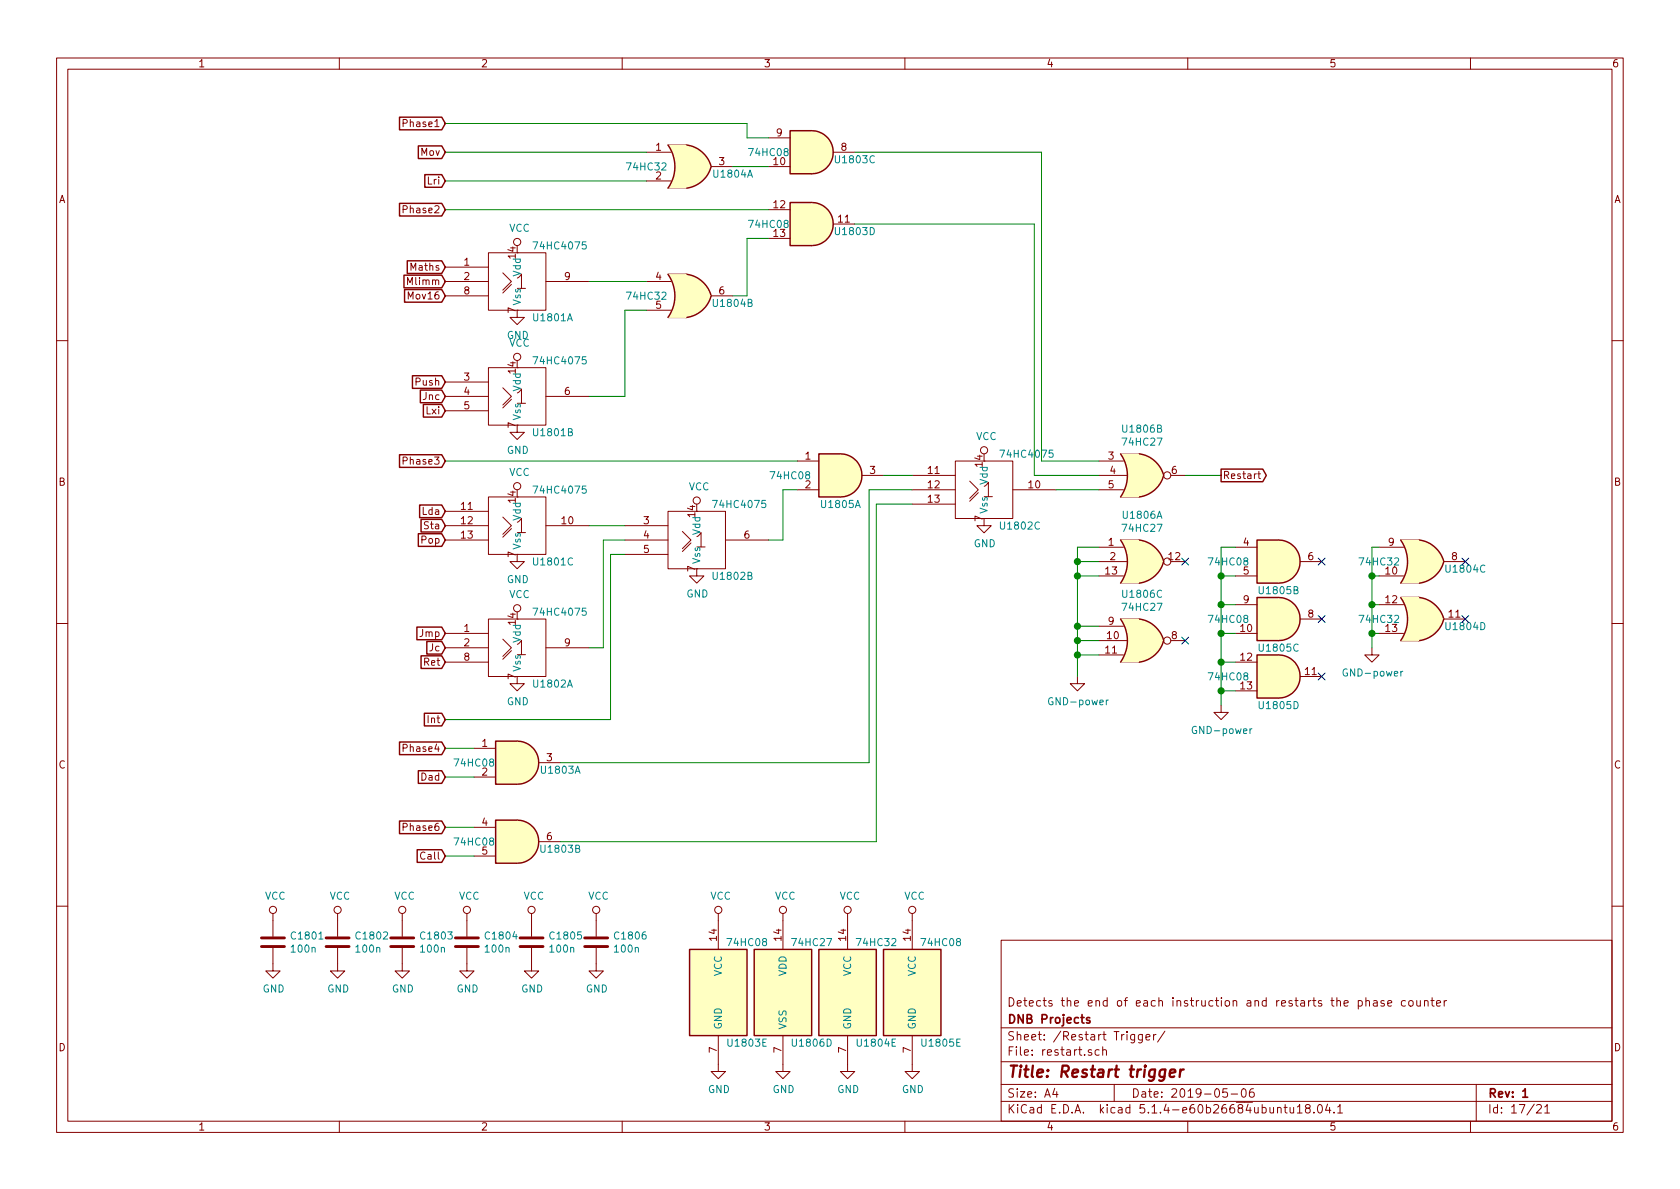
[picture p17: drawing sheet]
<svg xmlns="http://www.w3.org/2000/svg" width="297mm" height="210mm" viewBox="0 0 297 210" stroke-linecap="round" stroke-linejoin="round" font-family="sans-serif">
<defs><g id="words">
<g font-size="3.5" fill="#008484">
<text x="91.2" y="51.1">1</text>
<text x="91.2" y="71.4">1</text>
<text x="173.8" y="88">1</text>
<text x="91.2" y="94.3">1</text>
<text x="123" y="96.8">1</text>
<text x="91.2" y="115.9">1</text>
</g>
<text font-size="2.8" fill="#840000" x="178" y="190.5">Title: Restart trigger</text>
<g font-size="2.1" fill="#840000">
<text x="178" y="178">Detects the end of each instruction and restarts the phase counter</text>
<text x="178" y="184">Sheet: /Restart Trigger/</text>
<text x="178" y="181">DNB Projects</text>
<text x="178" y="186.7">File: restart.sch</text>
<text x="178" y="196.9">KiCad E.D.A. kicad 5.1.4-e60b26684ubuntu18.04.1</text>
<text x="178" y="194.1">Size: A4</text>
<text x="200" y="194.1">Date: 2019-05-06</text>
<text x="263" y="194.1">Rev: 1</text>
<text x="263" y="196.9">Id: 17/21</text>
</g>
<g font-size="1.8" fill="#840000">
<text x="35" y="11.9">1</text>
<text x="85" y="11.9">2</text>
<text x="135" y="11.9">3</text>
<text x="185" y="11.9">4</text>
<text x="235" y="11.9">5</text>
<text x="285" y="11.9">6</text>
<text x="71.8" y="22.5">Phase1</text>
<text x="74.4" y="27.6">Mov</text>
<text x="116" y="26.7">1</text>
<text x="127.2" y="29.2">3</text>
<text x="136.8" y="29.2">10</text>
<text x="137.3" y="24.1">9</text>
<text x="148.7" y="26.7">8</text>
<text x="10.4" y="35.9">A</text>
<text x="75.7" y="32.6">Lri</text>
<text x="116" y="31.7">2</text>
<text x="285.4" y="35.9">A</text>
<text x="71.8" y="37.7">Phase2</text>
<text x="136.8" y="36.8">12</text>
<text x="136.8" y="41.9">13</text>
<text x="148.3" y="39.4">11</text>
<text x="72.8" y="47.9">Maths</text>
<text x="82.1" y="47">1</text>
<text x="91.2" y="45.7" transform="rotate(-90 91.2 45.7)">14</text>
<text x="72.3" y="50.4">Mlimm</text>
<text x="72.4" y="53">Mov16</text>
<text x="82.1" y="49.5">2</text>
<text x="82.1" y="52.1">8</text>
<text x="99.8" y="49.5">9</text>
<text x="116" y="49.5">4</text>
<text x="127.2" y="52.1">6</text>
<text x="91.2" y="55.3" transform="rotate(-90 91.2 55.3)">7</text>
<text x="116" y="54.6">5</text>
<text x="91.2" y="66" transform="rotate(-90 91.2 66)">14</text>
<text x="73.6" y="68.2">Push</text>
<text x="74.9" y="70.7">Jnc</text>
<text x="82.1" y="67.3">3</text>
<text x="82.1" y="69.8">4</text>
<text x="99.8" y="69.8">6</text>
<text x="75.4" y="73.3">Lxi</text>
<text x="82.1" y="72.4">5</text>
<text x="91.2" y="75.7" transform="rotate(-90 91.2 75.7)">7</text>
<text x="71.8" y="82.2">Phase3</text>
<text x="142.4" y="81.3">1</text>
<text x="153.8" y="83.8">3</text>
<text x="164.1" y="83.8">11</text>
<text x="173.7" y="82.5" transform="rotate(-90 173.7 82.5)">14</text>
<text x="196" y="81.3">3</text>
<text x="196.3" y="83.8">4</text>
<text x="207.2" y="83.8">6</text>
<text x="10.4" y="85.9">B</text>
<text x="91.2" y="88.8" transform="rotate(-90 91.2 88.8)">14</text>
<text x="142.4" y="86.4">2</text>
<text x="164.1" y="86.4">12</text>
<text x="164.1" y="88.9">13</text>
<text x="181.9" y="86.4">10</text>
<text x="196" y="86.4">5</text>
<text x="216.2" y="84.7">Restart</text>
<text x="285.4" y="85.9">B</text>
<text x="74.8" y="91.1">Lda</text>
<text x="75.2" y="93.6">Sta</text>
<text x="81.6" y="90.2">11</text>
<text x="81.6" y="92.7">12</text>
<text x="81.6" y="95.2">13</text>
<text x="99.4" y="92.7">10</text>
<text x="113.8" y="92.7">3</text>
<text x="113.8" y="95.2">4</text>
<text x="122.9" y="91.4" transform="rotate(-90 122.9 91.4)">14</text>
<text x="131.6" y="95.2">6</text>
<text x="173.7" y="92.2" transform="rotate(-90 173.7 92.2)">7</text>
<text x="74.6" y="96.1">Pop</text>
<text x="91.2" y="98.5" transform="rotate(-90 91.2 98.5)">7</text>
<text x="113.8" y="97.8">5</text>
<text x="122.9" y="101.1" transform="rotate(-90 122.9 101.1)">7</text>
<text x="195.5" y="101.6">13</text>
<text x="196" y="96.5">1</text>
<text x="196.3" y="99.1">2</text>
<text x="206.7" y="99.1">12</text>
<text x="219.9" y="96.5">4</text>
<text x="219.9" y="101.6">5</text>
<text x="231.3" y="99.1">6</text>
<text x="245" y="101.6">10</text>
<text x="245.5" y="96.5">9</text>
<text x="256.7" y="99.1">8</text>
<text x="219.9" y="106.7">9</text>
<text x="245" y="106.7">12</text>
<text x="74.3" y="112.6">Jmp</text>
<text x="82.1" y="111.8">1</text>
<text x="91.2" y="110.4" transform="rotate(-90 91.2 110.4)">14</text>
<text x="195.8" y="113">10</text>
<text x="196" y="110.5">9</text>
<text x="207.2" y="113">8</text>
<text x="219.4" y="111.8">10</text>
<text x="231.3" y="109.2">8</text>
<text x="245" y="111.8">13</text>
<text x="256.2" y="109.2">11</text>
<text x="75.1" y="117.7">Ret</text>
<text x="76" y="115.2">Jc</text>
<text x="82.1" y="114.3">2</text>
<text x="82.1" y="116.8">8</text>
<text x="99.8" y="114.3">9</text>
<text x="195.5" y="115.6">11</text>
<text x="219.4" y="116.8">12</text>
<text x="230.8" y="119.4">11</text>
<text x="91.2" y="120.1" transform="rotate(-90 91.2 120.1)">7</text>
<text x="219.4" y="121.9">13</text>
<text x="75.8" y="127.9">Int</text>
<text x="10.4" y="135.9">C</text>
<text x="71.8" y="133">Phase4</text>
<text x="85.2" y="132.1">1</text>
<text x="85.2" y="137.2">2</text>
<text x="96.7" y="134.6">3</text>
<text x="285.4" y="135.9">C</text>
<text x="74.6" y="138">Dad</text>
<text x="71.8" y="146.9">Phase6</text>
<text x="85.2" y="146">4</text>
<text x="96.7" y="148.6">6</text>
<text x="74.7" y="152">Call</text>
<text x="85.2" y="151.1">5</text>
<text x="126.7" y="166.3" transform="rotate(-90 126.7 166.3)">14</text>
<text x="138.2" y="166.3" transform="rotate(-90 138.2 166.3)">14</text>
<text x="149.6" y="166.3" transform="rotate(-90 149.6 166.3)">14</text>
<text x="161" y="166.3" transform="rotate(-90 161 166.3)">14</text>
<text x="10.4" y="185.9">D</text>
<text x="285.4" y="185.9">D</text>
<text x="126.7" y="186.2" transform="rotate(-90 126.7 186.2)">7</text>
<text x="138.2" y="186.2" transform="rotate(-90 138.2 186.2)">7</text>
<text x="149.6" y="186.2" transform="rotate(-90 149.6 186.2)">7</text>
<text x="161" y="186.2" transform="rotate(-90 161 186.2)">7</text>
<text x="35" y="199.9">1</text>
<text x="85" y="199.9">2</text>
<text x="135" y="199.9">3</text>
<text x="185" y="199.9">4</text>
<text x="235" y="199.9">5</text>
<text x="285" y="199.9">6</text>
</g>
<g font-size="1.8" fill="#008484">
<text x="132.7" y="27.6">74HC08</text>
<text x="147.9" y="28.9">U1803C</text>
<text x="111.1" y="30.1">74HC32</text>
<text x="126.3" y="31.4">U1804A</text>
<text x="90" y="41">VCC</text>
<text x="132.7" y="40.3">74HC08</text>
<text x="147.9" y="41.6">U1803D</text>
<text x="94.8" y="44.1">74HC4075</text>
<text x="92.1" y="48.8" transform="rotate(-90 92.1 48.8)">Vdd</text>
<text x="111.1" y="53">74HC32</text>
<text x="89.6" y="59.9">GND</text>
<text x="92.1" y="54.1" transform="rotate(-90 92.1 54.1)">Vss</text>
<text x="94.5" y="56.8">U1801A</text>
<text x="126.3" y="54.3">U1804B</text>
<text x="90" y="61.3">VCC</text>
<text x="94.8" y="64.4">74HC4075</text>
<text x="92.1" y="69.1" transform="rotate(-90 92.1 69.1)">Vdd</text>
<text x="92.1" y="74.4" transform="rotate(-90 92.1 74.4)">Vss</text>
<text x="94.5" y="77.1">U1801B</text>
<text x="172.6" y="77.8">VCC</text>
<text x="198.7" y="76.5">U1806B</text>
<text x="89.6" y="80.3">GND</text>
<text x="177.3" y="80.9">74HC4075</text>
<text x="198.7" y="78.8">74HC27</text>
<text x="90" y="84.2">VCC</text>
<text x="94.8" y="87.3">74HC4075</text>
<text x="121.8" y="86.7">VCC</text>
<text x="126.5" y="89.8">74HC4075</text>
<text x="136.5" y="84.8">74HC08</text>
<text x="145.4" y="89.8">U1805A</text>
<text x="174.6" y="85.6" transform="rotate(-90 174.6 85.6)">Vdd</text>
<text x="92.1" y="92" transform="rotate(-90 92.1 92)">Vdd</text>
<text x="123.8" y="94.5" transform="rotate(-90 123.8 94.5)">Vdd</text>
<text x="174.6" y="90.9" transform="rotate(-90 174.6 90.9)">Vss</text>
<text x="177.1" y="93.6">U1802C</text>
<text x="198.7" y="91.7">U1806A</text>
<text x="198.7" y="94.1">74HC27</text>
<text x="92.1" y="97.3" transform="rotate(-90 92.1 97.3)">Vss</text>
<text x="94.5" y="100">U1801C</text>
<text x="123.8" y="99.8" transform="rotate(-90 123.8 99.8)">Vss</text>
<text x="172.2" y="96.8">GND</text>
<text x="213.9" y="100">74HC08</text>
<text x="240.6" y="100">74HC32</text>
<text x="255.9" y="101.3">U1804C</text>
<text x="89.6" y="103.1">GND</text>
<text x="90" y="105.8">VCC</text>
<text x="121.4" y="105.7">GND</text>
<text x="126.3" y="102.5">U1802B</text>
<text x="198.7" y="105.7">U1806C</text>
<text x="222.8" y="105.1">U1805B</text>
<text x="92.1" y="113.6" transform="rotate(-90 92.1 113.6)">Vdd</text>
<text x="94.8" y="108.9">74HC4075</text>
<text x="198.7" y="108">74HC27</text>
<text x="213.9" y="110.2">74HC08</text>
<text x="240.6" y="110.2">74HC32</text>
<text x="255.9" y="111.4">U1804D</text>
<text x="92.1" y="118.9" transform="rotate(-90 92.1 118.9)">Vss</text>
<text x="222.8" y="115.2">U1805C</text>
<text x="237.8" y="119.6">GND-power</text>
<text x="89.6" y="124.7">GND</text>
<text x="94.5" y="121.6">U1802A</text>
<text x="185.8" y="124.7">GND-power</text>
<text x="213.9" y="120.3">74HC08</text>
<text x="222.8" y="125.4">U1805D</text>
<text x="211.2" y="129.8">GND-power</text>
<text x="80.6" y="135.6">74HC08</text>
<text x="95.8" y="136.8">U1803A</text>
<text x="80.6" y="149.5">74HC08</text>
<text x="95.8" y="150.8">U1803B</text>
<text x="46.8" y="159.1">VCC</text>
<text x="58.3" y="159.1">VCC</text>
<text x="69.7" y="159.1">VCC</text>
<text x="81.1" y="159.1">VCC</text>
<text x="92.6" y="159.1">VCC</text>
<text x="104" y="159.1">VCC</text>
<text x="125.6" y="159.1">VCC</text>
<text x="137" y="159.1">VCC</text>
<text x="148.4" y="159.1">VCC</text>
<text x="159.9" y="159.1">VCC</text>
<text x="51.7" y="166.1">C1801</text>
<text x="63.1" y="166.1">C1802</text>
<text x="74.6" y="166.1">C1803</text>
<text x="86" y="166.1">C1804</text>
<text x="97.4" y="166.1">C1805</text>
<text x="108.9" y="166.1">C1806</text>
<text x="128.9" y="167.3">74HC08</text>
<text x="140.3" y="167.3">74HC27</text>
<text x="151.7" y="167.3">74HC32</text>
<text x="163.1" y="167.3">74HC08</text>
<text x="51.6" y="168.4">100n</text>
<text x="63.1" y="168.4">100n</text>
<text x="74.5" y="168.4">100n</text>
<text x="85.9" y="168.4">100n</text>
<text x="97.4" y="168.4">100n</text>
<text x="108.8" y="168.4">100n</text>
<text x="127.6" y="172.6" transform="rotate(-90 127.6 172.6)">VCC</text>
<text x="139.1" y="172.6" transform="rotate(-90 139.1 172.6)">VDD</text>
<text x="150.5" y="172.6" transform="rotate(-90 150.5 172.6)">VCC</text>
<text x="161.9" y="172.6" transform="rotate(-90 161.9 172.6)">VCC</text>
<text x="46.4" y="175.5">GND</text>
<text x="57.9" y="175.5">GND</text>
<text x="69.3" y="175.5">GND</text>
<text x="80.7" y="175.5">GND</text>
<text x="92.2" y="175.5">GND</text>
<text x="103.6" y="175.5">GND</text>
<text x="127.6" y="182.1" transform="rotate(-90 127.6 182.1)">GND</text>
<text x="128.9" y="185.1">U1803E</text>
<text x="139.1" y="182.1" transform="rotate(-90 139.1 182.1)">VSS</text>
<text x="140.3" y="185.1">U1806D</text>
<text x="150.5" y="182.1" transform="rotate(-90 150.5 182.1)">GND</text>
<text x="151.7" y="185.1">U1804E</text>
<text x="161.9" y="182.1" transform="rotate(-90 161.9 182.1)">GND</text>
<text x="163.2" y="185.1">U1805E</text>
<text x="125.2" y="193.3">GND</text>
<text x="136.6" y="193.3">GND</text>
<text x="148" y="193.3">GND</text>
<text x="159.5" y="193.3">GND</text>
</g>
</g></defs>
<g fill="none" stroke="#840000" stroke-width=".18">
<path d="M10 10.3h277v189.9h-277zM12 12.2h273v186.1h-273zM60 10.3v1.9M110 10.3v1.9M160 10.3v1.9M210 10.3v1.9M260 10.3v1.9M71.3 37h.6l.1-.2-.1-.3-.1-.1h-.5v1.2M71.3 21.8l.6-.1 .1-.1-.1-.3-.1-.2h-.5v1.3M114.3 26.9h4.3M114.3 32h4.3M125.7 29.5h3.8"/>
<path d="M135.9 29.5h3.8M135.9 24.4h3.8M135.9 37.1h3.8M147.3 26.9h3.8M147.3 39.6h3.8M78.7 47.2h7.7M78.7 49.8h7.7M78.7 52.3h7.7M86.4 44.7h10.1v10.2h-10.1zM88.9 48.3l1.5 1.5-1.5 1.5M90.4 50.3l-1.5 1.5M91.4 54.9v1.2h1.3l-1.3 1.3-1.2-1.3h1.2"/>
<path d="M96.5 49.8h7.6M114.3 49.8h4.3M114.3 54.9h4.3M125.7 52.3h3.8M135.9 42.2h3.8M10 60.2h2M78.7 67.6h7.7M78.7 70.1h7.7M78.7 72.6h7.7M86.4 65h10.1v10.2h-10.1zM88.9 68.6l1.5 1.5-1.5 1.5M90.4 70.6l-1.5 1.5"/>
<path d="M91.4 75.2v1.2h1.3l-1.3 1.3-1.2-1.3h1.2M96.5 70.1h7.6M285 60.2h2M71.3 81.5l.6-.1 .1-.2-.1-.3-.1-.1h-.5v1.3M78.7 93h7.7M78.7 95.5h7.7M78.7 90.4h7.7M86.4 87.9h10.1v10.1h-10.1zM88.9 91.4l1.5 1.6-1.5 1.5M90.4 93.5l-1.5 1.5M91.4 98v1.3h1.3l-1.3 1.3-1.2-1.3h1.2M96.5 93h7.6"/>
<path d="M110.5 93h7.6M110.5 95.5h7.6M110.5 98h7.6M118.1 90.4h10.2v10.2h-10.2zM120.6 94l1.6 1.5-1.6 1.5M122.2 96l-1.6 1.5M128.3 95.5h7.6M141 81.5h3.8M141 86.6h3.8M152.4 84.1h3.8M161.3 84.1h7.6M161.3 86.6h7.6"/>
<path d="M161.3 89.1h7.6M168.9 81.5h10.2v10.2h-10.2zM171.4 85.1l1.6 1.5-1.6 1.5M173 87.1l-1.6 1.5M174 91.7v1.3h1.3l-1.3 1.2-1.3-1.2h1.3M179.1 86.6h7.6M194.3 96.8h4.3M194.3 99.3h5M194.3 81.5h4.3M194.3 84.1h5M194.3 86.6h4.3M207 99.3h2.5"/>
<path d="M207 84.1h2.5M218.4 96.8h3.8M222.4 83.8h.5M222.6 83.4v1l.3 .2M229.9 99.3h3.8M243.8 96.8h4.4M255.3 99.3h3.8M10 110.3h2M78.7 112h7.7M78.7 117.1h7.7M78.7 114.5h7.7M86.4 109.5h10.1v10.1h-10.1z"/>
<path d="M88.9 113l1.5 1.5-1.5 1.6M90.4 115.1l-1.5 1.5M91.4 119.6v1.3h1.3l-1.3 1.3-1.2-1.3h1.2M96.5 114.5h7.6M123.2 100.6v1.2h1.3l-1.3 1.3-1.3-1.3h1.3M190.5 119.6v1.3h1.3l-1.3 1.3-1.3-1.3h1.3M194.3 101.8h4.3M194.3 113.3h5M194.3 115.8h4.3M194.3 110.7h4.3M207 113.3h2.5M218.4 101.8h3.8"/>
<path d="M218.4 106.9h3.8M218.4 112h3.8M218.4 117.1h3.8M229.9 109.5h3.8M229.9 119.6h3.8M242.6 114.5v1.3h1.2l-1.2 1.3-1.3-1.3h1.3M243.8 101.8h4.4M243.8 106.9h4.4M243.8 112h4.4M255.3 109.5h3.8M285 110.3h2M71.3 132.3l.6-.1 .1-.2-.1-.3-.1-.1h-.5v1.3"/>
<path d="M83.8 132.3h3.8M83.8 137.4h3.8M95.2 134.9h3.9M215.9 124.7v1.3h1.3l-1.3 1.2-1.3-1.2h1.3M218.4 122.2h3.8M71.3 146.2h.6l.1-.2-.1-.3-.1-.1h-.5v1.3M83.8 146.3h3.8M83.8 151.4h3.8M95.2 148.8h3.9M10 160.2h2M48.3 167.6v4.1h1.2l-1.2 1.3-1.3-1.3h1.3M48.3 161.5v4.1"/>
<path d="M59.7 167.6v4.1h1.3l-1.3 1.3-1.3-1.3h1.3M59.7 161.5v4.1M71.1 167.6v4.1h1.3l-1.3 1.3-1.3-1.3h1.3M71.1 161.5v4.1M82.5 167.6v4.1h1.3l-1.3 1.3-1.2-1.3h1.2M82.5 161.5v4.1M94 167.6v4.1h1.2l-1.2 1.3-1.3-1.3h1.3M94 161.5v4.1M105.4 167.6v4.1h1.3l-1.3 1.3-1.3-1.3h1.3M105.4 161.5v4.1M127 161.5v6.4M138.4 161.5v6.4"/>
<path d="M149.9 161.5v6.4M161.3 161.5v6.4M177 166.3h108v32h-108zM240.2 177l.4-.1 .3 .3-.1 .6-.2 .1-.4-.1M240.2 176.9v1.5M241.5 177.1l.2-.2 .4 .1v.9M241.5 176.4v1.5M242.9 177h.5l.1 .9M243.5 177.3l-.5 .1a.29 .29 0 0 0-.2 .2 .29 .29 0 0 0 .2 .3l.5-.1M244.7 177a.37 .37 0 0 0-.6 .1l.1 .3 .5 .1 .1 .1-.2 .3-.5-.1M245.4 177.4l.7-.1-.1-.3-.4-.1-.2 .2v.7h.6M248.5 177l-.4-.1-.3 .3 .1 .6 .2 .1 .4-.1"/>
<path d="M249.1 177.1l.3-.2 .4 .2v.7l-.2 .1-.5-.1zM250.5 176.9v.8a.37 .37 0 0 0 .6 .1M251.1 176.9v1M251.9 177.1v-.1a.37 .37 0 0 1 .6 .1v.8M251.9 176.9v1M253 176.9h.6M253.2 176.4v1.3l.4 .2M254 177.4l.7-.1-.1-.3-.4-.1-.2 .2 .1 .7h.5M255.3 176.9v1M255.8 176.9l-.5 .3M285 160.2h2M60 198.3v1.9"/>
<path d="M110 198.3v1.9M127 183.1v6.4h1.3l-1.3 1.2-1.3-1.2h1.3M138.4 183.1v6.4h1.3l-1.3 1.2-1.2-1.2h1.2M149.9 183.1v6.4h1.2l-1.2 1.2-1.3-1.2h1.3M160 198.3v1.9M161.3 183.1v6.4h1.3l-1.3 1.2-1.3-1.2h1.3M177 194.8h108M177 191.8h108M177 187.8h108M177 181.8h108M186.5 192.5l-.4 1h1M186.8 193v1"/>
<path d="M193 185.7a.37 .37 0 0 0-.6 .1l.1 .2 .5 .2 .1 .1-.3 .3-.4-.1M194.3 185.7l-.4-.1-.3 .3 .1 .6 .2 .1 .4-.1M195 185.7a.37 .37 0 0 1 .6 .1v.8M195 185.1v1.5M197 191.8v3M200.6 182.9v1.4l-.3 .1-.3-.1M200.6 183l-.4-.1-.3 .3 .1 .6 .2 .1 .4-.1M202 182.9v1.2l-.3 .3-.4-.1M202 183l-.5-.1-.2 .3v.6l.2 .1 .5-.1M202.6 183.4l.7-.1v-.3l-.5-.1-.2 .2 .1 .7h.6M204 182.9v1M204.4 182.9l-.4 .3"/>
<path d="M206 182.3l-1.3 2M210 198.3v1.9M217 192.5h-.7l-.1 .7 .2-.1 .5 .1 .1 .2v.5l-.2 .1-.6-.1M217.7 193.5h1.1M219.6 192.7l.4-.2a.94 .94 0 0 1 0 1.5 .82 .82 0 0 1-.4-1.3zM221.6 192.5a.59 .59 0 0 0-.7 .7l.1 .7 .2 .1 .5-.1 .1-.5-.2-.2-.4-.1-.3 .3M225.9 196l.2-.2 .3 .1 .1 .9M227 195.8h.6M227.2 195.3v1.3l.4 .2M228.1 195.8l.1 .9 .3 .1 .2-.1M228.7 195.8v1M229.4 195.8l.4-.5v1.5"/>
<path d="M229.4 196.8h.8M231.1 196l-.3-.3 .1-.3a.48 .48 0 0 1 .7 .1l-.1 .4a.52 .52 0 0 0-.6 .2 .52 .52 0 0 0 0 .6l.5 .1 .2-.1v-.4l-.2-.3M232.3 196.7v.1M233.1 195.4l.2-.1a.8 .8 0 0 1 .5 .8 .8 .8 0 0 1-.5 .7 1 1 0 0 1-.2-1.4zM234.7 195.2l-.3 1.1h.9M235.1 195.8v1M235.9 196.7v.1M236.5 195.8l.4-.5v1.5M236.5 196.8h.9M260 198.3v1.9M261 191.8v6.5M271.7 195.5l.2-.2h.4l.2 .5-.9 1h.9"/>
<path d="M273.1 195.8l.5-.5v1.5M273.1 196.8h.9"/>
<circle cx="91.4" cy="42.8" r=".63"/>
<circle cx="91.4" cy="63.1" r=".63"/>
<circle cx="174" cy="79.6" r=".63"/>
<circle cx="91.4" cy="86" r=".63"/>
<circle cx="123.2" cy="88.5" r=".63"/>
<circle cx="206.4" cy="84.1" r=".63"/>
<circle cx="206.4" cy="99.3" r=".63"/>
<circle cx="91.4" cy="107.6" r=".63"/>
<circle cx="206.4" cy="113.3" r=".63"/>
<circle cx="48.3" cy="160.9" r=".63"/>
<circle cx="59.7" cy="160.9" r=".63"/>
<circle cx="71.1" cy="160.9" r=".63"/>
<circle cx="82.5" cy="160.9" r=".63"/>
<circle cx="94" cy="160.9" r=".63"/>
<circle cx="105.4" cy="160.9" r=".63"/>
<circle cx="127" cy="160.9" r=".63"/>
<circle cx="138.4" cy="160.9" r=".63"/>
<circle cx="149.9" cy="160.9" r=".63"/>
<circle cx="161.3" cy="160.9" r=".63"/>
</g>
<path d="M192.7 180a.37 .37 0 0 0-.6 .1l.1 .3 .5 .1v.1l-.2 .3-.4-.1M269.2 193l.5-.5v1.5M269.2 194h.9" fill="none" stroke="#840000" stroke-width=".3"/>
<path d="M206 189.1l-.2 1.6a.6 .6 0 0 1-.8 .3M206 189.2a.68 .68 0 0 0-.9 .3v.8l.2 .1 .6-.1M206.8 189.8l1-.2-.1-.4h-.7l-.2 1 .2 .2 .6-.1M208.7 189.1l-.1 1.3M209.3 189.1a.54 .54 0 0 0-.6 .4" fill="none" stroke="#840000" stroke-width=".41"/>
<path d="M46.2 167.4h4.1M46.2 165.9h4.1M57.7 167.4h4M57.7 165.9h4M69.1 167.4h4.1M69.1 165.9h4.1M80.5 167.4h4.1M80.5 165.9h4.1M91.9 167.4h4.1M91.9 165.9h4.1M103.4 167.4h4M103.4 165.9h4" fill="none" stroke="#840000" stroke-width=".51"/>
<g fill="#ffffc2" stroke="#ffffc2" stroke-width=".18">
<path d="M143.5 23.1a3.8 3.8 0 0 1 3.8 3.8 3.8 3.8 0 0 1-3.8 3.8z"/>
<path d="M139.7 23.1h3.8v7.6h-3.8z"/>
<path d="M121.9 167.9h10.2v15.2h-10.2z"/>
<path d="M201.3 95.5a5.2 5.2 0 0 1 4.4 3.8l-5 1.3z"/>
<path d="M200.7 98l5 1.3a5.2 5.2 0 0 1-4.4 3.8z"/>
<path d="M198.1 103.1h3.2z"/>
<path d="M198.1 95.5h3.2z"/>
<path d="M198.1 95.5h3.2v7.6h-3.2a6.7 6.7 0 0 0 0-7.6z"/>
<path d="M201.3 109.4a5.2 5.2 0 0 1 4.4 3.9l-5 1.3z"/>
<path d="M200.7 112l5 1.3a5.2 5.2 0 0 1-4.4 3.8z"/>
<path d="M198.1 117.1h3.2z"/>
<path d="M198.1 109.5h3.2z"/>
<path d="M198.1 109.5h3.2v7.6h-3.2a6.7 6.7 0 0 0 0-7.6z"/>
<path d="M201.3 80.2a5.2 5.2 0 0 1 4.4 3.8l-5 1.4z"/>
<path d="M200.7 82.7l5 1.4a5.2 5.2 0 0 1-4.4 3.8z"/>
<path d="M198.1 87.9h3.2z"/>
<path d="M198.1 80.3h3.2z"/>
<path d="M198.1 80.3h3.2v7.6h-3.2a6.7 6.7 0 0 0 0-7.6z"/>
<path d="M250.8 105.6a5.2 5.2 0 0 1 4.5 3.8l-5 1.4z"/>
<path d="M250.3 108.1l5 1.4a5.2 5.2 0 0 1-4.5 3.8z"/>
<path d="M247.6 113.3h3.2z"/>
<path d="M247.6 105.7h3.2z"/>
<path d="M247.6 105.7h3.2v7.6h-3.2a6.7 6.7 0 0 0 0-7.6z"/>
<path d="M250.8 95.5a5.2 5.2 0 0 1 4.5 3.8l-5 1.3z"/>
<path d="M250.3 98l5 1.3a5.2 5.2 0 0 1-4.5 3.8z"/>
<path d="M247.6 103.1h3.2z"/>
<path d="M247.6 95.5h3.2z"/>
<path d="M247.6 95.5h3.2v7.6h-3.2a6.7 6.7 0 0 0 0-7.6z"/>
<path d="M226.1 115.8a3.8 3.8 0 0 1 3.8 3.8 3.8 3.8 0 0 1-3.8 3.8z"/>
<path d="M222.2 115.8h3.9v7.6h-3.9z"/>
<path d="M226.1 105.7a3.8 3.8 0 0 1 3.8 3.8 3.8 3.8 0 0 1-3.8 3.8z"/>
<path d="M222.2 105.7h3.9v7.6h-3.9z"/>
<path d="M226.1 95.5a3.8 3.8 0 0 1 3.8 3.8 3.8 3.8 0 0 1-3.8 3.8z"/>
<path d="M222.2 95.5h3.9v7.6h-3.9z"/>
<path d="M133.3 167.9h10.2v15.2h-10.2z"/>
<path d="M156.2 167.9h10.2v15.2h-10.2z"/>
<path d="M91.4 131.1a3.8 3.8 0 0 1 3.8 3.8 3.8 3.8 0 0 1-3.8 3.8z"/>
<path d="M87.6 131.1h3.8v7.6h-3.8z"/>
<path d="M144.8 167.9h10.1v15.2h-10.1z"/>
<path d="M121.3 48.5a5.2 5.2 0 0 1 4.4 3.8l-5 1.3z"/>
<path d="M120.7 51l5 1.3a5.2 5.2 0 0 1-4.4 3.9z"/>
<path d="M118.1 56.1h3.2z"/>
<path d="M118.1 48.5h3.2z"/>
<path d="M118.1 48.5h3.2v7.6h-3.2a6.7 6.7 0 0 0 0-7.6z"/>
<path d="M121.3 25.6a5.2 5.2 0 0 1 4.4 3.8l-5 1.4z"/>
<path d="M120.7 28.1l5 1.4a5.2 5.2 0 0 1-4.4 3.8z"/>
<path d="M118.1 33.3h3.2z"/>
<path d="M118.1 25.6h3.2z"/>
<path d="M118.1 25.6h3.2v7.7h-3.2a6.7 6.7 0 0 0 0-7.7z"/>
<path d="M91.4 145a3.8 3.8 0 0 1 3.8 3.8 3.8 3.8 0 0 1-3.8 3.8z"/>
<path d="M87.6 145h3.8v7.6h-3.8z"/>
<path d="M148.6 80.3a3.8 3.8 0 0 1 3.8 3.8 3.8 3.8 0 0 1-3.8 3.8z"/>
<path d="M144.8 80.3h3.8v7.6h-3.8z"/>
<path d="M143.5 35.8a3.8 3.8 0 0 1 3.8 3.8 3.8 3.8 0 0 1-3.8 3.8z"/>
<path d="M139.7 35.8h3.8v7.6h-3.8z"/>
</g>
<g fill="none" stroke="#840000" stroke-width=".25">
<path d="M70.6 36h7.5l.6 1.1-.6 1.1h-7.5zM70.6 20.7h7.5l.6 1.1-.6 1.2h-7.5zM74 25.8h4.1l.6 1.1-.6 1.1h-4.1zM75.1 30.9h3l.6 1.1-.6 1.1h-3zM118.1 25.6h3.2a5.2 5.2 0 0 1 4.4 3.8M118.1 25.7a6.6 6.6 0 0 1 0 7.5M125.7 29.5a5.2 5.2 0 0 1-4.4 3.8h-3.2M139.7 23.1h3.8a3.8 3.8 0 0 1 3.8 3.8 3.8 3.8 0 0 1-3.8 3.8h-3.8zM139.7 35.8h3.8a3.8 3.8 0 0 1 3.8 3.8 3.8 3.8 0 0 1-3.8 3.8h-3.8zM71.4 48.7h6.7l.6 1.1-.6 1.1h-6.7zM71.5 51.2h6.6l.6 1.1-.6 1.1h-6.6zM72 46.1h6.1l.6 1.1-.6 1.2h-6.1z"/>
<path d="M118.1 48.5h3.2a5.2 5.2 0 0 1 4.4 3.8M118.1 48.5a6.6 6.6 0 0 1 0 7.6M125.7 52.3a5.2 5.2 0 0 1-4.4 3.9l-3.2-.1M72.9 66.4h5.2l.6 1.2-.6 1.1h-5.2zM74.3 69h3.8l.6 1.1-.6 1.1h-3.8zM74.9 71.5h3.2l.6 1.1-.6 1.2h-3.2zM70.6 80.4h7.5l.6 1.1-.6 1.1h-7.5zM74 94.4h4.1l.6 1.1-.6 1.1h-4.1zM74.2 89.3h3.9l.6 1.1-.6 1.1h-3.9zM74.4 91.8h3.7l.6 1.2-.6 1.1h-3.7zM144.8 80.3h3.8a3.8 3.8 0 0 1 3.8 3.8 3.8 3.8 0 0 1-3.8 3.8h-3.8zM198.1 95.5h3.2a5.2 5.2 0 0 1 4.4 3.8"/>
<path d="M198.1 87.9h3.2M198.1 80.3h3.2M198.1 95.5a6.6 6.6 0 0 1 0 7.6M198.1 80.3a6.6 6.6 0 0 1 0 7.6M201.3 80.2a5.2 5.2 0 0 1 4.4 3.8M205.7 99.3a5.2 5.2 0 0 1-4.4 3.8h-3.2M205.7 84.1a5.2 5.2 0 0 1-4.4 3.8M215.9 83h7.4l.6 1.1-.6 1.1h-7.4zM222.2 95.5h3.9a3.8 3.8 0 0 1 3.8 3.8 3.8 3.8 0 0 1-3.8 3.8h-3.9zM247.6 95.5h3.2a5.2 5.2 0 0 1 4.5 3.8M247.7 95.5a6.6 6.6 0 0 1 0 7.6M255.3 99.3a5.2 5.2 0 0 1-4.5 3.8h-3.2"/>
<path d="M73.7 110.9h4.4l.6 1.1-.6 1.1h-4.4zM74.4 116h3.7l.6 1.1-.6 1.1h-3.7zM75.5 113.4h2.6l.6 1.1-.6 1.2h-2.6zM198.1 109.5h3.2M198.1 109.5a6.6 6.6 0 0 1 0 7.6M201.3 109.4a5.2 5.2 0 0 1 4.4 3.9M205.7 113.3a5.2 5.2 0 0 1-4.4 3.8h-3.2M222.2 115.8h3.9a3.8 3.8 0 0 1 3.8 3.8 3.8 3.8 0 0 1-3.8 3.8h-3.9zM222.2 105.7h3.9a3.8 3.8 0 0 1 3.8 3.8 3.8 3.8 0 0 1-3.8 3.8h-3.9zM247.6 105.7l3.2-.1a5.2 5.2 0 0 1 4.5 3.8M247.7 105.7a6.6 6.6 0 0 1 0 7.6M255.3 109.5a5.2 5.2 0 0 1-4.5 3.8h-3.2"/>
<path d="M70.6 131.2h7.5l.6 1.1-.6 1.1h-7.5zM74 136.3h4.1l.6 1.1-.6 1.1h-4.1zM75 126.1h3.1l.6 1.1-.6 1.2h-3.1zM87.6 131.1h3.8a3.8 3.8 0 0 1 3.8 3.8 3.8 3.8 0 0 1-3.8 3.8h-3.8zM70.6 145.2h7.5l.6 1.1-.6 1.1h-7.5zM73.8 150.3h4.3l.6 1.1-.6 1.1h-4.3zM87.6 145h3.8a3.8 3.8 0 0 1 3.8 3.8 3.8 3.8 0 0 1-3.8 3.8h-3.8zM121.9 167.9h10.2v15.2h-10.2zM133.3 167.9h10.2v15.2h-10.2zM144.8 167.9h10.1v15.2h-10.1zM156.2 167.9h10.2v15.2h-10.2z"/>
</g>
<path d="M248 118.7l-.3 .2M196 123.8l-.4 .2M221.4 128.9l-.4 .2" fill="none" stroke="#008484" stroke-width=".18"/>
<g fill="none" stroke="#008400" stroke-width=".18">
<path d="M78.7 37.1h57.2M78.7 32h35.6M78.7 26.9h35.6M78.7 21.8h53.4v2.6h3.8M129.5 29.5h6.4M151.1 26.9h33v54.6h10.2M151.1 39.6h31.8v44.5h11.4M104.1 49.8h10.2M114.3 54.9h-3.8v15.2h-6.4M135.9 42.2h-3.8v10.1h-2.6M78.7 81.5h62.3M104.1 93h6.4"/>
<path d="M110.5 98h-2.6v29.2h-29.2M110.5 95.5h-3.8v19h-2.6M141 86.6h-2.6v8.9h-2.5M156.2 84.1h5.1M161.3 86.6h-7.6v48.3h-54.6M161.3 89.1h-6.4v59.7h-55.8M186.7 86.6h7.6M190.5 99.3h3.8M194.3 96.8h-3.8v22.8M209.5 84.1h6.4M218.4 96.8h-2.5v27.9M243.8 96.8h-1.2v17.7"/>
<path d="M190.5 115.8h3.8M190.5 101.8h3.8M190.5 110.7h3.8M190.5 113.3h3.8M215.9 101.8h2.5M215.9 112h2.5M215.9 106.9h2.5M215.9 117.1h2.5M242.6 101.8h1.2M242.6 112h1.2M242.6 106.9h1.2M78.7 137.4h5.1"/>
<path d="M78.7 132.3h5.1M215.9 122.2h2.5M78.7 151.4h5.1M78.7 146.3h5.1"/>
</g>
<g fill="#008400" stroke="#008400" stroke-width=".25">
<circle cx="190.5" cy="110.7" r=".51"/>
<circle cx="190.5" cy="101.8" r=".51"/>
<circle cx="190.5" cy="113.3" r=".51"/>
<circle cx="242.6" cy="112" r=".51"/>
<circle cx="190.5" cy="99.3" r=".51"/>
<circle cx="242.6" cy="101.8" r=".51"/>
<circle cx="242.6" cy="106.9" r=".51"/>
<circle cx="190.5" cy="115.8" r=".51"/>
<circle cx="215.9" cy="122.2" r=".51"/>
<circle cx="215.9" cy="117.1" r=".51"/>
<circle cx="215.9" cy="101.8" r=".51"/>
<circle cx="215.9" cy="112" r=".51"/>
<circle cx="215.9" cy="106.9" r=".51"/>
</g>
<g fill="none" stroke="#000084" stroke-width=".18">
<path d="M208.9 98.7l1.3 1.2M210.2 98.7l-1.3 1.2M233.1 98.7l1.2 1.2M234.3 98.7l-1.2 1.2M258.5 98.7l1.2 1.2M259.7 98.7l-1.2 1.2M208.9 112.7l1.3 1.2M210.2 112.7l-1.3 1.2M233.1 119l1.2 1.2M233.1 108.9l1.2 1.2M234.3 119l-1.2 1.2M234.3 108.9l-1.2 1.2"/>
<path d="M258.5 108.9l1.2 1.2M259.7 108.9l-1.2 1.2"/>
</g>
<use href="#words"/>
</svg>
